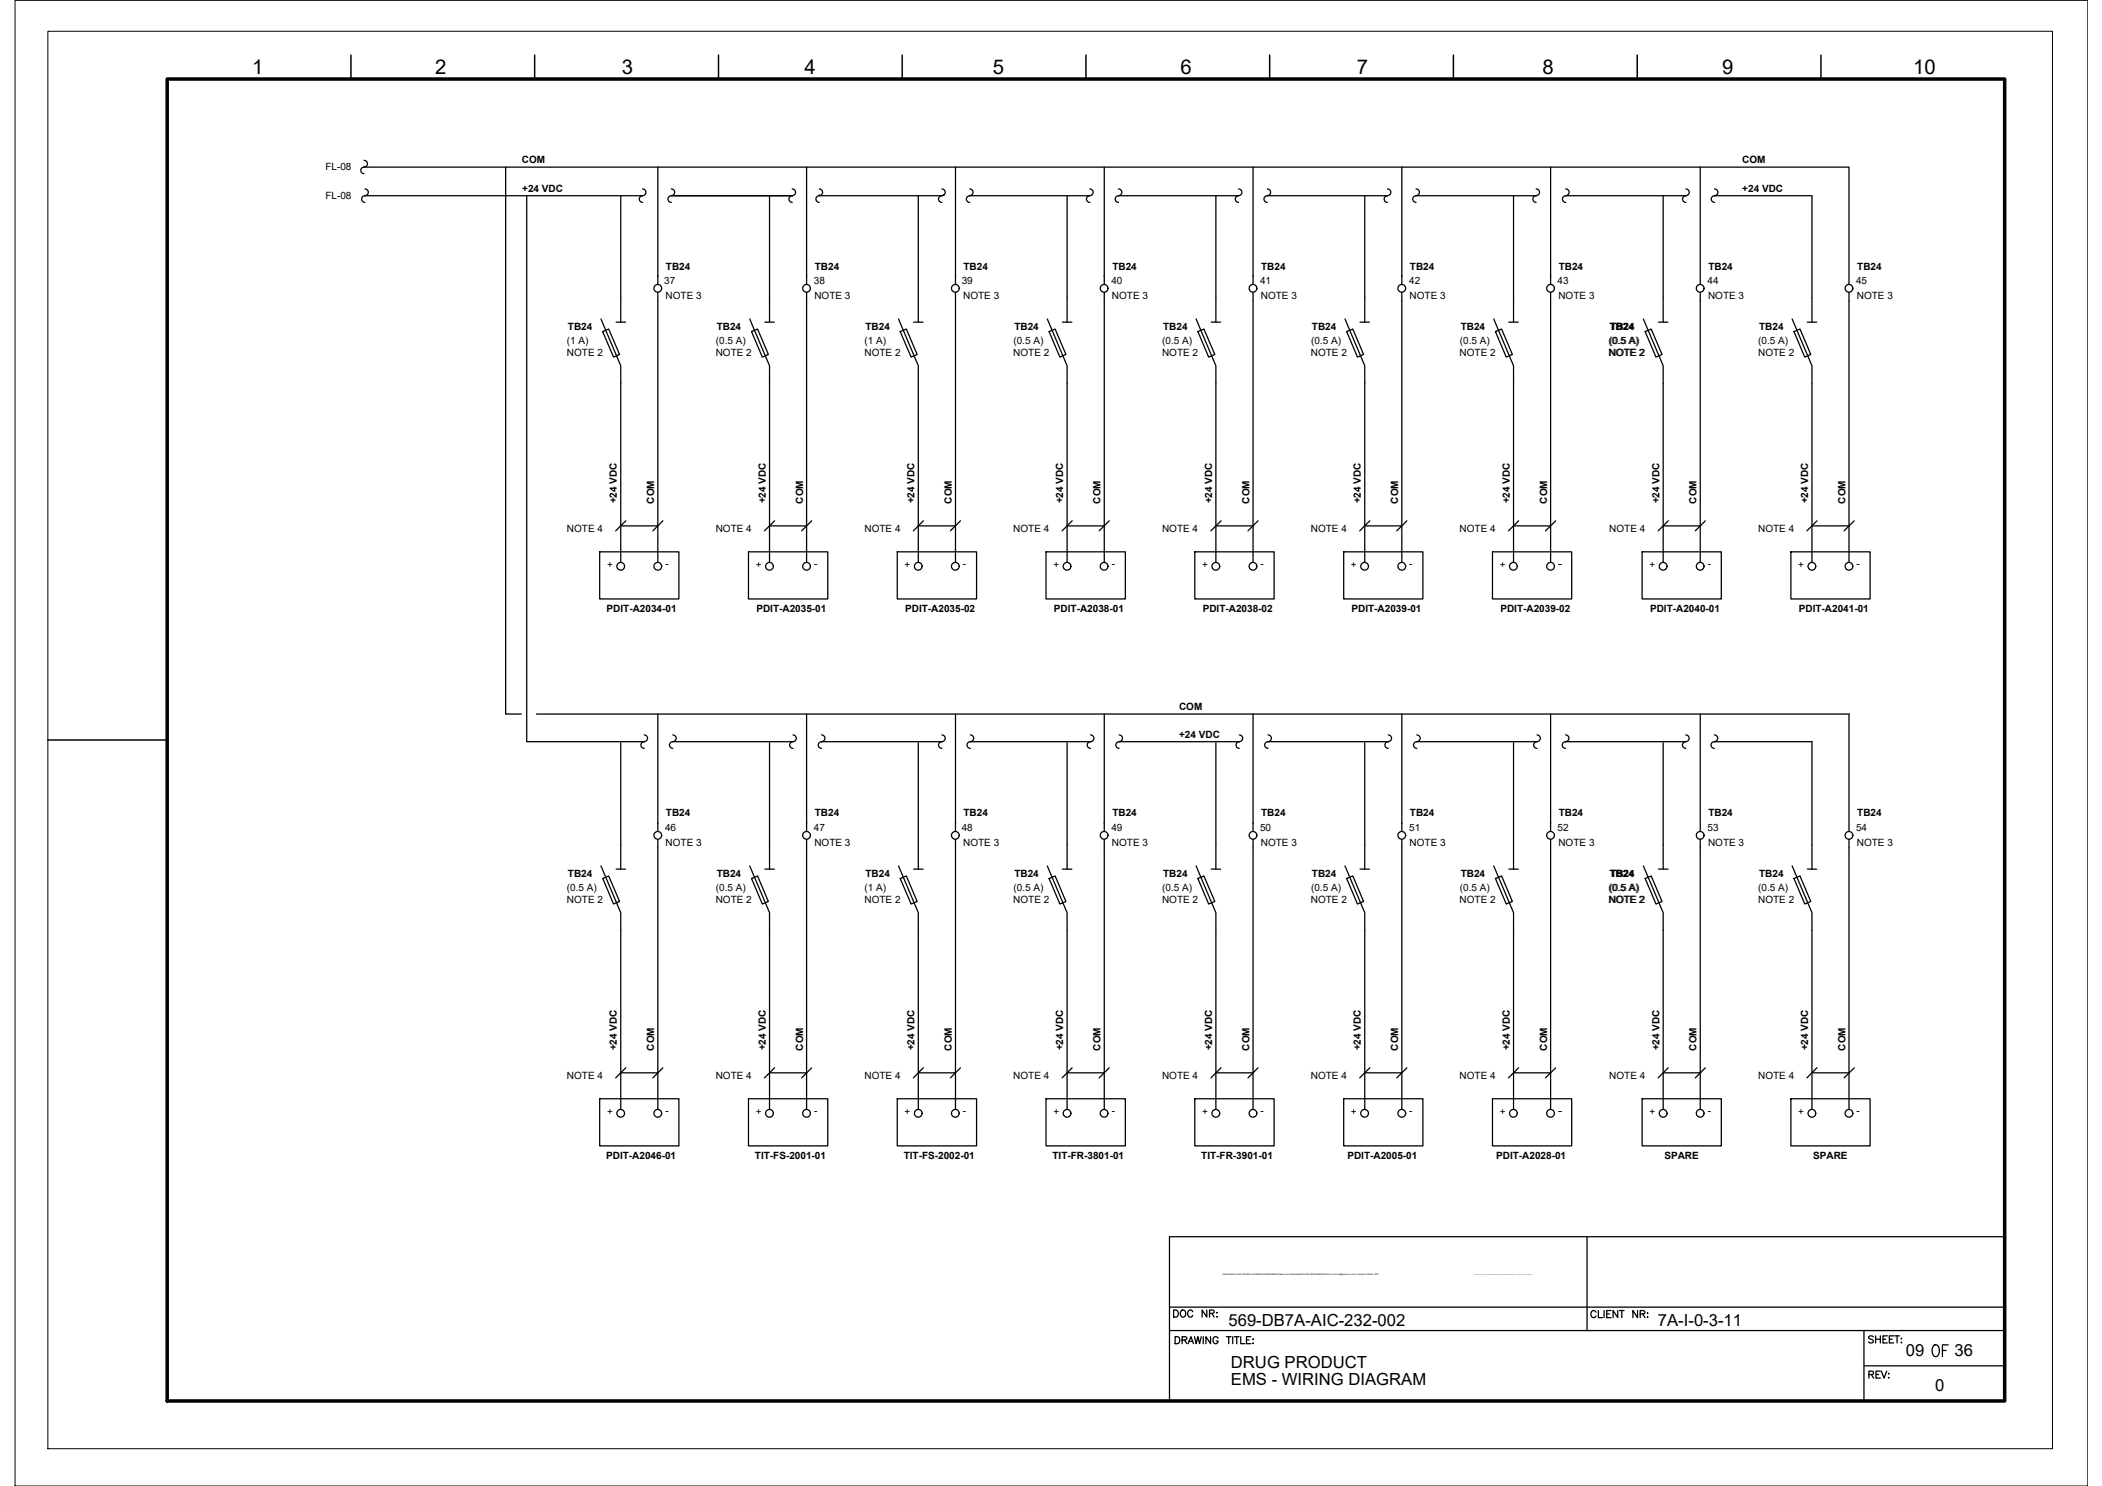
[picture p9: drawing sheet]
<svg xmlns="http://www.w3.org/2000/svg" width="420mm" height="297mm" viewBox="0 0 420 297" stroke-linecap="round" stroke-linejoin="round" font-family="sans-serif">
<defs><g id="words">
<text font-size="5.3" x="385.2" y="272.3">OF</text>
<text font-size="4.4" x="372.5" y="276.6">REV:</text>
<g font-size="4.1">
<text x="50.4" y="14.8">1</text>
<text x="87" y="14.8">2</text>
<text x="124.3" y="14.8">3</text>
<text x="160.8" y="14.8">4</text>
<text x="198.5" y="14.8">5</text>
<text x="236" y="14.8">6</text>
<text x="271.2" y="14.8">7</text>
<text x="308.3" y="14.8">8</text>
<text x="344.2" y="14.8">9</text>
<text x="382.4" y="14.8">10</text>
</g>
<g font-size="3.3">
<text x="245.6" y="265">569-DB7A-AIC-232-002</text>
<text x="331.4" y="265.1">7A-I-0-3-11</text>
<text x="246" y="273.5">DRUG PRODUCT</text>
<text x="380.9" y="271.1">09</text>
<text x="390.7" y="271.1">36</text>
<text x="246" y="276.8">EMS - WIRING DIAGRAM</text>
<text x="386.8" y="278.1">0</text>
</g>
<g font-size="2">
<text x="65" y="33.9">FL-08</text>
<text x="104.3" y="32.6">COM</text>
<text x="348.2" y="32.6">COM</text>
<text x="65" y="39.8">FL-08</text>
<text x="104.4" y="38.3">+24 VDC</text>
<text x="348.3" y="38.3">+24 VDC</text>
<text x="133.1" y="53.9">TB24</text>
<text x="162.9" y="53.9">TB24</text>
<text x="192.6" y="53.9">TB24</text>
<text x="222.4" y="53.9">TB24</text>
<text x="252.1" y="53.9">TB24</text>
<text x="281.8" y="53.9">TB24</text>
<text x="311.6" y="53.9">TB24</text>
<text x="341.5" y="53.9">TB24</text>
<text x="371.2" y="53.9">TB24</text>
<text x="132.8" y="56.8">37</text>
<text x="133.1" y="59.8">NOTE 3</text>
<text x="162.7" y="56.8">38</text>
<text x="162.8" y="59.8">NOTE 3</text>
<text x="192.2" y="56.8">39</text>
<text x="192.5" y="59.8">NOTE 3</text>
<text x="222.1" y="56.8">40</text>
<text x="222.3" y="59.8">NOTE 3</text>
<text x="251.9" y="56.8">41</text>
<text x="252" y="59.8">NOTE 3</text>
<text x="281.7" y="56.8">42</text>
<text x="281.8" y="59.8">NOTE 3</text>
<text x="311.3" y="56.8">43</text>
<text x="311.5" y="59.8">NOTE 3</text>
<text x="341.3" y="56.8">44</text>
<text x="341.4" y="59.8">NOTE 3</text>
<text x="371" y="56.8">45</text>
<text x="371.2" y="59.8">NOTE 3</text>
<text x="113.3" y="71.1">NOTE 2</text>
<text x="113.3" y="68.7">(1 A)</text>
<text x="113.5" y="66">TB24</text>
<text x="143.1" y="71.1">NOTE 2</text>
<text x="143.1" y="68.7">(0.5 A)</text>
<text x="143.3" y="66">TB24</text>
<text x="172.8" y="71.1">NOTE 2</text>
<text x="172.8" y="68.7">(1 A)</text>
<text x="173" y="66">TB24</text>
<text x="202.5" y="71.1">NOTE 2</text>
<text x="202.6" y="68.7">(0.5 A)</text>
<text x="202.8" y="66">TB24</text>
<text x="232.3" y="71.1">NOTE 2</text>
<text x="232.3" y="68.7">(0.5 A)</text>
<text x="232.5" y="66">TB24</text>
<text x="262" y="71.1">NOTE 2</text>
<text x="262.1" y="68.7">(0.5 A)</text>
<text x="262.2" y="66">TB24</text>
<text x="291.8" y="71.1">NOTE 2</text>
<text x="291.8" y="68.7">(0.5 A)</text>
<text x="292" y="66">TB24</text>
<text x="321.5" y="71.1">NOTE 2</text>
<text x="321.5" y="68.7">(0.5 A)</text>
<text x="321.7" y="66">TB24</text>
<text x="351.4" y="71.1">NOTE 2</text>
<text x="351.5" y="68.7">(0.5 A)</text>
<text x="351.6" y="66">TB24</text>
<text x="123.3" y="100.6" transform="rotate(-90 123.3 100.6)">+24 VDC</text>
<text x="130.8" y="100.7" transform="rotate(-90 130.8 100.7)">COM</text>
<text x="153.1" y="100.6" transform="rotate(-90 153.1 100.6)">+24 VDC</text>
<text x="160.5" y="100.7" transform="rotate(-90 160.5 100.7)">COM</text>
<text x="182.8" y="100.6" transform="rotate(-90 182.8 100.6)">+24 VDC</text>
<text x="190.2" y="100.7" transform="rotate(-90 190.2 100.7)">COM</text>
<text x="212.5" y="100.6" transform="rotate(-90 212.5 100.6)">+24 VDC</text>
<text x="220" y="100.7" transform="rotate(-90 220 100.7)">COM</text>
<text x="242.3" y="100.6" transform="rotate(-90 242.3 100.6)">+24 VDC</text>
<text x="249.7" y="100.7" transform="rotate(-90 249.7 100.7)">COM</text>
<text x="272" y="100.6" transform="rotate(-90 272 100.6)">+24 VDC</text>
<text x="279.5" y="100.7" transform="rotate(-90 279.5 100.7)">COM</text>
<text x="301.8" y="100.6" transform="rotate(-90 301.8 100.6)">+24 VDC</text>
<text x="309.2" y="100.7" transform="rotate(-90 309.2 100.7)">COM</text>
<text x="331.7" y="100.6" transform="rotate(-90 331.7 100.6)">+24 VDC</text>
<text x="339.1" y="100.7" transform="rotate(-90 339.1 100.7)">COM</text>
<text x="361.4" y="100.6" transform="rotate(-90 361.4 100.6)">+24 VDC</text>
<text x="368.9" y="100.7" transform="rotate(-90 368.9 100.7)">COM</text>
<text x="113.3" y="106.4">NOTE 4</text>
<text x="143.1" y="106.4">NOTE 4</text>
<text x="172.8" y="106.4">NOTE 4</text>
<text x="202.5" y="106.4">NOTE 4</text>
<text x="232.3" y="106.4">NOTE 4</text>
<text x="262" y="106.4">NOTE 4</text>
<text x="291.8" y="106.4">NOTE 4</text>
<text x="321.7" y="106.4">NOTE 4</text>
<text x="351.4" y="106.4">NOTE 4</text>
<text x="121.3" y="113.6">+</text>
<text x="133" y="113.4">-</text>
<text x="151.1" y="113.6">+</text>
<text x="162.7" y="113.4">-</text>
<text x="180.8" y="113.6">+</text>
<text x="192.5" y="113.4">-</text>
<text x="210.6" y="113.6">+</text>
<text x="222.2" y="113.4">-</text>
<text x="240.3" y="113.6">+</text>
<text x="251.9" y="113.4">-</text>
<text x="270" y="113.6">+</text>
<text x="281.7" y="113.4">-</text>
<text x="299.8" y="113.6">+</text>
<text x="311.4" y="113.4">-</text>
<text x="329.7" y="113.6">+</text>
<text x="341.4" y="113.4">-</text>
<text x="359.5" y="113.6">+</text>
<text x="371.1" y="113.4">-</text>
<text x="121.2" y="122.3">PDIT-A2034-01</text>
<text x="151.2" y="122.3">PDIT-A2035-01</text>
<text x="180.9" y="122.3">PDIT-A2035-02</text>
<text x="210.7" y="122.3">PDIT-A2038-01</text>
<text x="240.4" y="122.3">PDIT-A2038-02</text>
<text x="270.2" y="122.3">PDIT-A2039-01</text>
<text x="299.9" y="122.3">PDIT-A2039-02</text>
<text x="329.8" y="122.3">PDIT-A2040-01</text>
<text x="359.6" y="122.3">PDIT-A2041-01</text>
<text x="235.7" y="141.9">COM</text>
<text x="235.7" y="147.5">+24 VDC</text>
<text x="132.9" y="166.2">46</text>
<text x="133.1" y="163.2">TB24</text>
<text x="162.7" y="166.2">47</text>
<text x="162.9" y="163.2">TB24</text>
<text x="192.2" y="166.2">48</text>
<text x="192.6" y="163.2">TB24</text>
<text x="222.1" y="166.2">49</text>
<text x="222.4" y="163.2">TB24</text>
<text x="251.9" y="166.2">50</text>
<text x="252.1" y="163.2">TB24</text>
<text x="281.7" y="166.2">51</text>
<text x="281.8" y="163.2">TB24</text>
<text x="311.3" y="166.2">52</text>
<text x="311.6" y="163.2">TB24</text>
<text x="341.3" y="166.2">53</text>
<text x="341.5" y="163.2">TB24</text>
<text x="371" y="166.2">54</text>
<text x="371.2" y="163.2">TB24</text>
<text x="133.1" y="169.2">NOTE 3</text>
<text x="162.8" y="169.2">NOTE 3</text>
<text x="192.5" y="169.2">NOTE 3</text>
<text x="222.3" y="169.2">NOTE 3</text>
<text x="252" y="169.2">NOTE 3</text>
<text x="281.8" y="169.2">NOTE 3</text>
<text x="311.5" y="169.2">NOTE 3</text>
<text x="341.4" y="169.2">NOTE 3</text>
<text x="371.2" y="169.2">NOTE 3</text>
<text x="113.3" y="178">(0.5 A)</text>
<text x="113.5" y="175.4">TB24</text>
<text x="143.1" y="178">(0.5 A)</text>
<text x="143.3" y="175.4">TB24</text>
<text x="172.8" y="178">(1 A)</text>
<text x="173" y="175.4">TB24</text>
<text x="202.6" y="178">(0.5 A)</text>
<text x="202.8" y="175.4">TB24</text>
<text x="232.3" y="178">(0.5 A)</text>
<text x="232.5" y="175.4">TB24</text>
<text x="262.1" y="178">(0.5 A)</text>
<text x="262.2" y="175.4">TB24</text>
<text x="291.8" y="178">(0.5 A)</text>
<text x="292" y="175.4">TB24</text>
<text x="321.5" y="178">(0.5 A)</text>
<text x="321.7" y="175.4">TB24</text>
<text x="351.5" y="178">(0.5 A)</text>
<text x="351.6" y="175.4">TB24</text>
<text x="113.3" y="180.5">NOTE 2</text>
<text x="143.1" y="180.5">NOTE 2</text>
<text x="172.8" y="180.5">NOTE 2</text>
<text x="202.5" y="180.5">NOTE 2</text>
<text x="232.3" y="180.5">NOTE 2</text>
<text x="262" y="180.5">NOTE 2</text>
<text x="291.8" y="180.5">NOTE 2</text>
<text x="321.5" y="180.5">NOTE 2</text>
<text x="351.4" y="180.5">NOTE 2</text>
<text x="123.3" y="210" transform="rotate(-90 123.3 210)">+24 VDC</text>
<text x="153.1" y="210" transform="rotate(-90 153.1 210)">+24 VDC</text>
<text x="182.8" y="210" transform="rotate(-90 182.8 210)">+24 VDC</text>
<text x="212.5" y="210" transform="rotate(-90 212.5 210)">+24 VDC</text>
<text x="242.3" y="210" transform="rotate(-90 242.3 210)">+24 VDC</text>
<text x="272" y="210" transform="rotate(-90 272 210)">+24 VDC</text>
<text x="301.8" y="210" transform="rotate(-90 301.8 210)">+24 VDC</text>
<text x="331.7" y="210" transform="rotate(-90 331.7 210)">+24 VDC</text>
<text x="361.4" y="210" transform="rotate(-90 361.4 210)">+24 VDC</text>
<text x="113.3" y="215.7">NOTE 4</text>
<text x="130.8" y="210" transform="rotate(-90 130.8 210)">COM</text>
<text x="143.1" y="215.7">NOTE 4</text>
<text x="160.5" y="210" transform="rotate(-90 160.5 210)">COM</text>
<text x="172.8" y="215.7">NOTE 4</text>
<text x="190.2" y="210" transform="rotate(-90 190.2 210)">COM</text>
<text x="202.5" y="215.7">NOTE 4</text>
<text x="220" y="210" transform="rotate(-90 220 210)">COM</text>
<text x="232.3" y="215.7">NOTE 4</text>
<text x="249.7" y="210" transform="rotate(-90 249.7 210)">COM</text>
<text x="262" y="215.7">NOTE 4</text>
<text x="279.5" y="210" transform="rotate(-90 279.5 210)">COM</text>
<text x="291.8" y="215.7">NOTE 4</text>
<text x="309.2" y="210" transform="rotate(-90 309.2 210)">COM</text>
<text x="321.7" y="215.7">NOTE 4</text>
<text x="339.1" y="210" transform="rotate(-90 339.1 210)">COM</text>
<text x="351.4" y="215.7">NOTE 4</text>
<text x="368.9" y="210" transform="rotate(-90 368.9 210)">COM</text>
<text x="121.3" y="223">+</text>
<text x="133" y="222.7">-</text>
<text x="151.1" y="223">+</text>
<text x="162.7" y="222.7">-</text>
<text x="180.8" y="223">+</text>
<text x="192.5" y="222.7">-</text>
<text x="210.6" y="223">+</text>
<text x="222.2" y="222.7">-</text>
<text x="240.3" y="223">+</text>
<text x="251.9" y="222.7">-</text>
<text x="270" y="223">+</text>
<text x="281.7" y="222.7">-</text>
<text x="299.8" y="223">+</text>
<text x="311.4" y="222.7">-</text>
<text x="329.7" y="223">+</text>
<text x="341.4" y="222.7">-</text>
<text x="359.5" y="223">+</text>
<text x="371.1" y="222.7">-</text>
<text x="121.2" y="231.6">PDIT-A2046-01</text>
<text x="150.9" y="231.6">TIT-FS-2001-01</text>
<text x="180.6" y="231.6">TIT-FS-2002-01</text>
<text x="210.4" y="231.6">TIT-FR-3801-01</text>
<text x="240.1" y="231.6">TIT-FR-3901-01</text>
<text x="269.3" y="231.6">PDIT-A2005-01</text>
<text x="299.1" y="231.6">PDIT-A2028-01</text>
<text x="332.7" y="231.6">SPARE</text>
<text x="362.4" y="231.6">SPARE</text>
</g>
<text font-size=".4" x="244.3" y="254.9">P:\569-BAXALTA\01.ENG\03.AUTOMACAO\ANDAMENTO\Banco de Dados\569-B7A-INS-INSTRUMENTACAO_moliveira@tessler-com-br-Tessler-5164457.JPG</text>
</g></defs>
<!-- layer: G-TTLB-TTLB -->
<path d="M33.4 15.8h367.3v264.2h-367.3z" fill="none" stroke="#000" stroke-width=".7"/>
<!-- layer: G-TTLB-OTLN -->
<path d="M9.6 6.3h400.7v283.3h-400.7z" fill="none" stroke="#000" stroke-width=".2"/>
<!-- layer: G-TTLB-INDX -->
<path d="M70.1 11v4.8M106.9 11v4.8M143.6 11v4.8M180.3 11v4.8M217.1 11v4.8M253.8 11v4.8M290.5 11v4.8M327.3 11v4.8M364 11v4.8M9.6 147.9h23.8" fill="none" stroke="#000" stroke-width=".3"/>
<!-- layer: LGSP IA4$0$LG_PLOT -->
<path d="M317.2 247.2v18.8M233.8 261.3h166.9M233.8 266h166.9M372.6 273h28.1M372.6 266v14M233.8 280h166.9" fill="none" stroke="#000" stroke-width=".25"/>
<!-- layer: LG_PLOT -->
<g fill="none" stroke="#000" stroke-width=".25">
<path d="M400.7 247.2h-166.9v32.8M234.6 261.9h.5a.76 .76 0 0 1 .4 .7 .76 .76 0 0 1-.4 .7h-.5zM234.9 267.2h.5a.75 .75 0 0 1 .4 .7 .75 .75 0 0 1-.4 .7h-.5zM236.1 262.1l.1-.2a.7 .7 0 0 1 .8 .5 .7 .7 0 0 1-.4 .9 .73 .73 0 0 1-.6-.5 .73 .73 0 0 1 .1-.7zM236.3 267.9l.8-.1 .1-.4-.3-.2h-.6v1.4M236.7 267.9l.5 .7M237.5 268.6l.5-1.4 .6 1.4M237.7 268.1h.7M238.4 262.2a.51 .51 0 0 0-.6-.3 .51 .51 0 0 0-.4 .5v.3a.51 .51 0 0 0 .4 .6 .51 .51 0 0 0 .6-.4M238.8 267.2l.3 1.4 .3-1.4 .4 1.4 .3-1.4M240.5 267.2v1.4M241.2 261.9v1.4l-.9-1.4v1.4"/>
<path d="M241.8 262.5h.8v-.5l-.8-.1v1.4M242 267.2v1.4l-1-1.4v1.4M242.2 262.5l.5 .8M243.2 262.4h.1zM243.2 263.2h.1zM243.5 267.5a.51 .51 0 0 0-.6-.3 .51 .51 0 0 0-.4 .5v.4a.5 .5 0 0 0 .5 .5 .5 .5 0 0 0 .5-.5h-.4M245.1 267.2h1M245.6 267.2v1.4M246.4 267.2v1.4M246.7 267.2h1M247.2 267.2v1.4M248 267.2v1.4h.8"/>
<path d="M249.2 267.9h.5M250 267.2h-.8v1.4h.8M250.4 267.7h.1zM250.4 268.5h.1zM319 262.3a.52 .52 0 0 0-.6-.3 .52 .52 0 0 0-.4 .5v.4a.52 .52 0 0 0 .4 .5 .52 .52 0 0 0 .6-.4M319.5 262v1.4h.8M320.6 262v1.4M321.2 262.6h.5M322 262h-.8v1.4h.8M323.4 262v1.4l-1-1.4v1.4M323.7 262h.9M324.2 262v1.4"/>
<path d="M327.3 262v1.4l-.9-1.4v1.4M327.9 262.6h.8l.1-.2-.1-.3-.2-.1h-.6v1.4M328.3 262.6l.5 .8M329.3 262.5h.1zM329.3 263.2v.2zM374.4 267.2a.52 .52 0 0 0-.5-.2 .52 .52 0 0 0-.4 .4l.9 .6v.2l-.3 .2-.6-.2M374.9 267v1.4M374.9 267.7h1M375.9 267v1.4M376.4 267.7h.5M377.3 267h-.9v1.4h.9M377.7 267.7h.5"/>
<path d="M378.5 267h-.8v1.4h.8M378.7 267h1M379.2 267v1.4M380 267.6h.1zM380 268.4h.1z"/>
</g>
<!-- layer: PDF_I_TABS -->
<g fill="none" stroke="#000" stroke-width=".25">
<path d="M72.8 33.4h.1M72.8 33.4h296.8v23.5M73 39.1h.1M73 39.1h55.5M124.1 39.1v20.4M131.5 33.4v21.9M134.2 39.1h24.2M153.8 39.1v20.4M158.4 39.1h.1M161.2 33.4v21.9M163.8 39.1h.1M183.6 39.1v20.4"/>
<path d="M188.7 39l-.6 .1h-24.2M191 33.4v21.9M193.8 39.1h24M193.8 39.1h.1M213.3 39.1v20.4M220.7 33.4v21.9M223.6 39.1h.1M243 39.1v20.4M247.6 39.1h-24M250.5 33.4v21.9M253.3 39.1h24M272.8 39.1v20.4"/>
<path d="M277.3 39.1h.1M280.2 33.4v21.9M283.1 39.1h24M302.5 39.1v20.4M309.9 33.4v21.9M313 39.1h.1M313 39.1h24M332.4 39.1v20.4M337 39.1h.1M342.7 39.1h19.5v20.4M124.1 76.6v35.8M131.5 60.2v52.2"/>
<path d="M153.8 76.6v35.8M161.2 60.2v52.2M183.6 76.6v35.8M191 60.2v52.2M213.3 76.6v35.8M220.7 60.2v52.2M243 76.6v35.8M250.5 60.2v52.2M272.8 76.6v35.8M280.2 60.2v52.2M302.5 76.6v35.8M309.9 60.2v52.2"/>
<path d="M332.4 76.6v35.8M339.9 60.2v52.2M362.2 76.6v35.8M369.6 60.2v52.2M124.1 148.5v20.4M131.5 142.7v21.9M134.5 148.3h24M153.8 148.5v20.4M161.2 142.7v21.9M183.6 148.5v20.4M188.3 148.3h-24.1M191 142.7v21.9"/>
<path d="M194 148.3h24M194 148.3h.1M213.3 148.5v20.4M218 148.3h.1M220.7 142.7v21.9M223.7 148.3h.1M243 148.5v20.4M247.7 148.3h-24M250.5 142.7v21.9M253.5 148.3h.1M272.8 148.5v20.4M277.5 148.3h-24"/>
<path d="M280.2 142.7v21.9M283.2 148.3h24M283.2 148.3h.1M302.5 148.5v20.4M307.2 148.3h.1M309.9 142.7v21.9M312.9 148.3h24.1M332.4 148.5v20.4M337 148.3h.1M342.7 148.3h19.5v20.6M342.7 148.3h.1M369.6 142.7v23.5"/>
<path d="M131.5 169.5v52.3M161.2 169.5v52.3M191 169.5v52.3M220.7 169.5v52.3M250.5 169.5v52.3M280.2 169.5v52.3M309.9 169.5v52.3M339.9 169.5v52.3M369.6 169.5v52.3M124.1 185.9v35.9M153.8 185.9v35.9M183.6 185.9v35.9"/>
<path d="M213.3 185.9v35.9M243 185.9v35.9M272.8 185.9v35.9M302.5 185.9v35.9M332.4 185.9v35.9M362.2 185.9v35.9"/>
</g>
<!-- layer: PDF_I_El_CTRL -->
<g fill="none" stroke="#000" stroke-width=".25">
<path d="M339.9 33.4v23.5M124.1 59.5v4.9M131.5 55.1v1.8M131.5 58.4v1.8M153.8 59.5v4.9M161.2 55.1v1.8M161.2 58.4v1.8M183.6 59.5v4.9M191 55.1v1.8M191 58.4v1.8M213.3 59.5v4.9M220.7 55.1v1.8"/>
<path d="M220.7 58.4v1.8M243 59.5v4.9M250.5 55.1v1.8M250.5 58.4v1.8M272.8 59.5v4.9M280.2 55.1v1.8M280.2 58.4v1.8M302.5 59.5v4.9M309.9 55.1v1.8M309.9 58.4v1.8M332.4 59.5v4.9M339.9 58.4v1.8"/>
<path d="M362.2 59.5v4.9M369.6 58.4v1.8M120.1 63.8l4 9.3v3.5M120.5 66.3l1.2-.5 2.1 5.1-1.2 .5zM123.1 64.4h1.9M149.9 63.8l3.9 9.3v3.5M150.2 66.3l1.2-.5 2.2 5.1-1.2 .5zM152.9 64.4h1.9M179.6 63.8l4 9.3v3.5M179.9 66.3l1.3-.5 2.1 5.1-1.2 .5zM182.6 64.4h1.9M209.3 63.8l4 9.3v3.5"/>
<path d="M209.7 66.3l1.2-.5 2.2 5.1-1.2 .5zM212.4 64.4h1.8M239.1 63.8l3.9 9.3v3.5M239.4 66.3l1.2-.5 2.2 5.1-1.2 .5zM242.1 64.4h1.9M268.8 63.8l4 9.3v3.5M269.2 66.3l1.2-.5 2.2 5.1-1.3 .5zM271.8 64.4h1.9M298.6 63.8l3.9 9.3v3.5M298.9 66.3l1.2-.5 2.2 5.1-1.2 .5zM301.6 64.4h1.9M328.5 63.8l3.9 9.3v3.5"/>
<path d="M328.8 66.3l1.3-.5 2.1 5.1-1.2 .5zM331.5 64.4h1.9M358.2 63.8l4 9.3v3.5M358.6 66.3l1.2-.5 2.2 5.1-1.3 .5zM361.3 64.4h1.8M339.9 142.7v23.5M120.1 173.1l4 9.3v3.5M120.5 175.6l1.2-.5 2.1 5.1-1.2 .5zM123.1 173.7h1.9M124.1 168.9v4.8M131.5 164.5v1.7M131.5 167.8v1.7"/>
<path d="M149.9 173.1l3.9 9.3v3.5M150.2 175.6l1.2-.5 2.2 5.1-1.2 .5zM152.9 173.7h1.9M153.8 168.9v4.8M161.2 164.5v1.7M161.2 167.8v1.7M179.6 173.1l4 9.3v3.5M179.9 175.6l1.3-.5 2.1 5.1-1.2 .5zM182.6 173.7h1.9M183.6 168.9v4.8M191 164.5v1.7M191 167.8v1.7"/>
<path d="M209.3 173.1l4 9.3v3.5M209.7 175.6l1.2-.5 2.2 5.1-1.2 .5zM212.4 173.7h1.8M213.3 168.9v4.8M220.7 164.5v1.7M220.7 167.8v1.7M239.1 173.1l3.9 9.3v3.5M239.4 175.6l1.2-.5 2.2 5.1-1.2 .5zM242.1 173.7h1.9M243 168.9v4.8M250.5 164.5v1.7M250.5 167.8v1.7"/>
<path d="M268.8 173.1l4 9.3v3.5M269.2 175.6l1.2-.5 2.2 5.1-1.3 .5zM271.8 173.7h1.9M272.8 168.9v4.8M280.2 164.5v1.7M280.2 167.8v1.7M298.6 173.1l3.9 9.3v3.5M298.9 175.6l1.2-.5 2.2 5.1-1.2 .5zM301.6 173.7h1.9M302.5 168.9v4.8M309.9 164.5v1.7M309.9 167.8v1.7"/>
<path d="M328.5 173.1l3.9 9.3v3.5M328.8 175.6l1.3-.5 2.1 5.1-1.2 .5zM331.5 173.7h1.9M332.4 168.9v4.8M339.9 167.8v1.7M358.2 173.1l4 9.3v3.5M358.6 175.6l1.2-.5 2.2 5.1-1.3 .5zM361.3 173.7h1.8M362.2 168.9v4.8M369.6 167.8v1.7"/>
<circle cx="131.5" cy="57.6" r=".77"/>
<circle cx="161.2" cy="57.6" r=".77"/>
<circle cx="191" cy="57.6" r=".77"/>
<circle cx="220.7" cy="57.6" r=".77"/>
<circle cx="250.5" cy="57.6" r=".77"/>
<circle cx="280.2" cy="57.6" r=".77"/>
<circle cx="309.9" cy="57.6" r=".77"/>
<circle cx="339.8" cy="57.6" r=".77"/>
<circle cx="369.6" cy="57.6" r=".77"/>
<circle cx="131.5" cy="167" r=".77"/>
<circle cx="161.2" cy="167" r=".77"/>
<circle cx="191" cy="167" r=".77"/>
<circle cx="220.7" cy="167" r=".77"/>
<circle cx="250.5" cy="167" r=".77"/>
<circle cx="280.2" cy="167" r=".77"/>
<circle cx="309.9" cy="167" r=".77"/>
<circle cx="339.8" cy="167" r=".77"/>
<circle cx="369.6" cy="167" r=".77"/>
</g>
<!-- layer: PDF_I_DATA -->
<g fill="none" stroke="#000" stroke-width=".25">
<path d="M119.9 110.3h15.8v9.4h-15.8zM124.1 105.1h7.4M125.1 104.1l-2 2M132.5 104.1l-2 2M149.6 110.3h15.9v9.4h-15.9zM153.8 105.1h7.4M154.8 104.1l-2 2M162.2 104.1l-2 2M179.3 110.3h15.9v9.4h-15.9zM183.6 105.1h7.4M184.6 104.1l-2 2M192 104.1l-2 2"/>
<path d="M209.1 110.3h15.8v9.4h-15.8zM213.3 105.1h7.4M214.3 104.1l-2 2M221.7 104.1l-2 2M238.8 110.3h15.9v9.4h-15.9zM243 105.1h7.5M244.1 104.1l-2.1 2M251.5 104.1l-2.1 2M268.6 110.3h15.8v9.4h-15.8zM272.8 105.1h7.4M273.8 104.1l-2 2M281.2 104.1l-2 2"/>
<path d="M298.3 110.3h15.9v9.4h-15.9zM302.5 105.1h7.4M303.6 104.1l-2.1 2M311 104.1l-2.1 2M328.2 110.3h15.9v9.4h-15.9zM332.4 105.1h7.5M333.5 104.1l-2.1 2M340.9 104.1l-2 2M358 110.3h15.8v9.4h-15.8zM362.2 105.1h7.4M363.2 104.1l-2 2M370.6 104.1l-2 2"/>
<path d="M119.9 219.6h15.8v9.5h-15.8zM124.1 214.4h7.4M125.1 213.4l-2 2.1M132.5 213.5l-2 2M149.6 219.6h15.9v9.5h-15.9zM153.8 214.4h7.4M154.8 213.4l-2 2.1M162.2 213.5l-2 2M179.3 219.6h15.9v9.5h-15.9zM183.6 214.4h7.4M184.6 213.4l-2 2.1M192 213.5l-2 2"/>
<path d="M209.1 219.6h15.8v9.5h-15.8zM213.3 214.4h7.4M214.3 213.4l-2 2.1M221.7 213.5l-2 2M238.8 219.6h15.9v9.5h-15.9zM243 214.4h7.5M244.1 213.4l-2.1 2.1M251.5 213.5l-2.1 2M268.6 219.6h15.8v9.5h-15.8zM272.8 214.4h7.4M273.8 213.4l-2 2.1M281.2 213.5l-2 2"/>
<path d="M298.3 219.6h15.9v9.5h-15.9zM302.5 214.4h7.4M303.6 213.4l-2.1 2.1M311 213.5l-2.1 2M328.2 219.6h15.9v9.5h-15.9zM332.4 214.4h7.5M333.5 213.4l-2.1 2.1M340.9 213.5l-2 2M358 219.6h15.8v9.5h-15.8zM362.2 214.4h7.4M363.2 213.4l-2 2.1M370.6 213.5l-2 2"/>
</g>
<!-- layer: PDF_EI-CTRL -->
<g fill="none" stroke="#000" stroke-width=".25">
<circle cx="124.1" cy="113.2" r=".77"/>
<circle cx="131.5" cy="113.2" r=".77"/>
<circle cx="153.8" cy="113.2" r=".77"/>
<circle cx="161.2" cy="113.2" r=".77"/>
<circle cx="183.5" cy="113.2" r=".77"/>
<circle cx="191" cy="113.2" r=".77"/>
<circle cx="213.3" cy="113.2" r=".77"/>
<circle cx="220.7" cy="113.2" r=".77"/>
<circle cx="243" cy="113.2" r=".77"/>
<circle cx="250.5" cy="113.2" r=".77"/>
<circle cx="272.8" cy="113.2" r=".77"/>
<circle cx="280.2" cy="113.2" r=".77"/>
<circle cx="302.5" cy="113.2" r=".77"/>
<circle cx="309.9" cy="113.2" r=".77"/>
<circle cx="332.4" cy="113.2" r=".77"/>
<circle cx="339.8" cy="113.2" r=".77"/>
<circle cx="362.2" cy="113.2" r=".77"/>
<circle cx="369.6" cy="113.2" r=".77"/>
<circle cx="124.1" cy="222.5" r=".77"/>
<circle cx="131.5" cy="222.5" r=".77"/>
<circle cx="153.8" cy="222.5" r=".77"/>
<circle cx="161.2" cy="222.5" r=".77"/>
<circle cx="183.5" cy="222.5" r=".77"/>
<circle cx="191" cy="222.5" r=".77"/>
<circle cx="213.3" cy="222.5" r=".77"/>
<circle cx="220.7" cy="222.5" r=".77"/>
<circle cx="243" cy="222.5" r=".77"/>
<circle cx="250.5" cy="222.5" r=".77"/>
<circle cx="272.8" cy="222.5" r=".77"/>
<circle cx="280.2" cy="222.5" r=".77"/>
<circle cx="302.5" cy="222.5" r=".77"/>
<circle cx="309.9" cy="222.5" r=".77"/>
<circle cx="332.4" cy="222.5" r=".77"/>
<circle cx="339.8" cy="222.5" r=".77"/>
<circle cx="362.2" cy="222.5" r=".77"/>
<circle cx="369.6" cy="222.5" r=".77"/>
</g>
<!-- layer: I_TABS -->
<g fill="none" stroke="#000" stroke-width=".25">
<path d="M72.8 32.1a.71 .71 0 0 1 .6 .8 .71 .71 0 0 1-.9 .5 .67 .67 0 0 0-.4 .8 .67 .67 0 0 0 .7 .5M73 37.8a.67 .67 0 0 1 .6 .6 .67 .67 0 0 1-.6 .7M73 39.1a.67 .67 0 0 0-.7 .7 .67 .67 0 0 0 .7 .7M128.4 37.8a.67 .67 0 0 1 .7 .6 .67 .67 0 0 1-.7 .7M128.4 39.1a.67 .67 0 0 0-.6 .7 .67 .67 0 0 0 .6 .7M134.2 37.8a.67 .67 0 0 1 .7 .6 .67 .67 0 0 1-.7 .7M134.2 39.1a.67 .67 0 0 0-.7 .7 .67 .67 0 0 0 .7 .7M158.4 37.8a.67 .67 0 0 1 .6 .6 .67 .67 0 0 1-.6 .7M158.4 39.1a.67 .67 0 0 0-.7 .7 .67 .67 0 0 0 .7 .7M163.8 37.8a.67 .67 0 0 1 .6 .6 .67 .67 0 0 1-.6 .7M163.8 39.1a.67 .67 0 0 0-.7 .7 .67 .67 0 0 0 .7 .7M188.3 37.8a.67 .67 0 0 1 .6 .6 .67 .67 0 0 1-.6 .7"/>
<path d="M188.3 39.1a.67 .67 0 0 0-.7 .7 .67 .67 0 0 0 .7 .7M193.8 37.8a.67 .67 0 0 1 .7 .6 .67 .67 0 0 1-.7 .7M193.8 39.1a.67 .67 0 0 0-.6 .7 .67 .67 0 0 0 .6 .7M217.8 37.8a.67 .67 0 0 1 .7 .6 .67 .67 0 0 1-.7 .7M217.8 39.1a.67 .67 0 0 0-.6 .7 .67 .67 0 0 0 .6 .7M223.6 37.8a.67 .67 0 0 1 .6 .6 .67 .67 0 0 1-.6 .7M223.6 39.1a.67 .67 0 0 0-.7 .7 .67 .67 0 0 0 .7 .7M247.6 37.8a.67 .67 0 0 1 .6 .6 .67 .67 0 0 1-.6 .7M247.6 39.1a.67 .67 0 0 0-.7 .7 .67 .67 0 0 0 .7 .7M253.3 37.8a.67 .67 0 0 1 .7 .6 .67 .67 0 0 1-.7 .7M253.3 39.1a.67 .67 0 0 0-.7 .7 .67 .67 0 0 0 .7 .7M277.3 37.8a.67 .67 0 0 1 .7 .6 .67 .67 0 0 1-.7 .7"/>
<path d="M277.3 39.1a.67 .67 0 0 0-.6 .7 .67 .67 0 0 0 .6 .7M283.1 37.8a.67 .67 0 0 1 .6 .6 .67 .67 0 0 1-.6 .7M283.1 39.1a.67 .67 0 0 0-.7 .7 .67 .67 0 0 0 .7 .7M307.1 37.8a.67 .67 0 0 1 .6 .6 .67 .67 0 0 1-.6 .7M307.1 39.1a.67 .67 0 0 0-.7 .7 .67 .67 0 0 0 .7 .7M313 37.8a.67 .67 0 0 1 .6 .6 .67 .67 0 0 1-.6 .7M313 39.1a.67 .67 0 0 0-.7 .7 .67 .67 0 0 0 .7 .7M337 37.8a.67 .67 0 0 1 .7 .6 .67 .67 0 0 1-.7 .7M337 39.1a.67 .67 0 0 0-.7 .7 .67 .67 0 0 0 .7 .7M342.7 37.8a.67 .67 0 0 1 .7 .6 .67 .67 0 0 1-.7 .7M342.7 39.1a.67 .67 0 0 0-.6 .7 .67 .67 0 0 0 .6 .7M128.8 146.9a.67 .67 0 0 1 .6 .7 .67 .67 0 0 1-.6 .6"/>
<path d="M128.8 148.3a.67 .67 0 0 0-.7 .6 .67 .67 0 0 0 .7 .7M134.5 146.9a.67 .67 0 0 1 .6 .7 .67 .67 0 0 1-.6 .6M134.5 148.3a.67 .67 0 0 0-.7 .6 .67 .67 0 0 0 .7 .7M158.5 146.9a.67 .67 0 0 1 .7 .7 .67 .67 0 0 1-.7 .6M158.5 148.3a.67 .67 0 0 0-.7 .6 .67 .67 0 0 0 .7 .7M164.2 146.9a.67 .67 0 0 1 .7 .7 .67 .67 0 0 1-.7 .6M164.2 148.3a.67 .67 0 0 0-.6 .6 .67 .67 0 0 0 .6 .7M188.3 146.9a.67 .67 0 0 1 .6 .7 .67 .67 0 0 1-.6 .6M188.3 148.3a.67 .67 0 0 0-.7 .6 .67 .67 0 0 0 .7 .7M194 146.9a.67 .67 0 0 1 .6 .7 .67 .67 0 0 1-.6 .6M194 148.3a.67 .67 0 0 0-.7 .6 .67 .67 0 0 0 .7 .7M218 146.9a.67 .67 0 0 1 .7 .7 .67 .67 0 0 1-.7 .6"/>
<path d="M218 148.3a.67 .67 0 0 0-.7 .6 .67 .67 0 0 0 .7 .7M223.7 146.9a.67 .67 0 0 1 .7 .7 .67 .67 0 0 1-.7 .6M223.7 148.3a.67 .67 0 0 0-.7 .6 .67 .67 0 0 0 .7 .7M247.7 146.9a.67 .67 0 0 1 .7 .7 .67 .67 0 0 1-.7 .6M247.7 148.3a.67 .67 0 0 0-.6 .6 .67 .67 0 0 0 .6 .7M253.5 146.9a.67 .67 0 0 1 .6 .7 .67 .67 0 0 1-.6 .6M253.5 148.3a.67 .67 0 0 0-.7 .6 .67 .67 0 0 0 .7 .7M277.5 146.9a.67 .67 0 0 1 .7 .7 .67 .67 0 0 1-.7 .6M277.5 148.3a.67 .67 0 0 0-.7 .6 .67 .67 0 0 0 .7 .7M283.2 146.9a.67 .67 0 0 1 .7 .7 .67 .67 0 0 1-.7 .6M283.2 148.3a.67 .67 0 0 0-.7 .6 .67 .67 0 0 0 .7 .7M307.2 146.9a.67 .67 0 0 1 .7 .7 .67 .67 0 0 1-.7 .6"/>
<path d="M307.2 148.3a.67 .67 0 0 0-.6 .6 .67 .67 0 0 0 .6 .7M312.9 146.9a.67 .67 0 0 1 .7 .7 .67 .67 0 0 1-.7 .6M312.9 148.3a.67 .67 0 0 0-.6 .6 .67 .67 0 0 0 .6 .7M337 146.9a.67 .67 0 0 1 .6 .7 .67 .67 0 0 1-.6 .6M337 148.3a.67 .67 0 0 0-.7 .6 .67 .67 0 0 0 .7 .7M342.7 146.9a.67 .67 0 0 1 .6 .7 .67 .67 0 0 1-.6 .6M342.7 148.3a.67 .67 0 0 0-.7 .6 .67 .67 0 0 0 .7 .7"/>
</g>
<!-- layer: 0 -->
<path d="M101.1 33.4v109.3h3.1M105.3 39.1v109.2h23.5M107.2 142.7h262.4" fill="none" stroke="#000" stroke-width=".25"/>
<path d="M3 .1h414.3v296.9h-414.3z" fill="none" stroke="#000" stroke-width=".2"/>
<use href="#words"/>
</svg>
